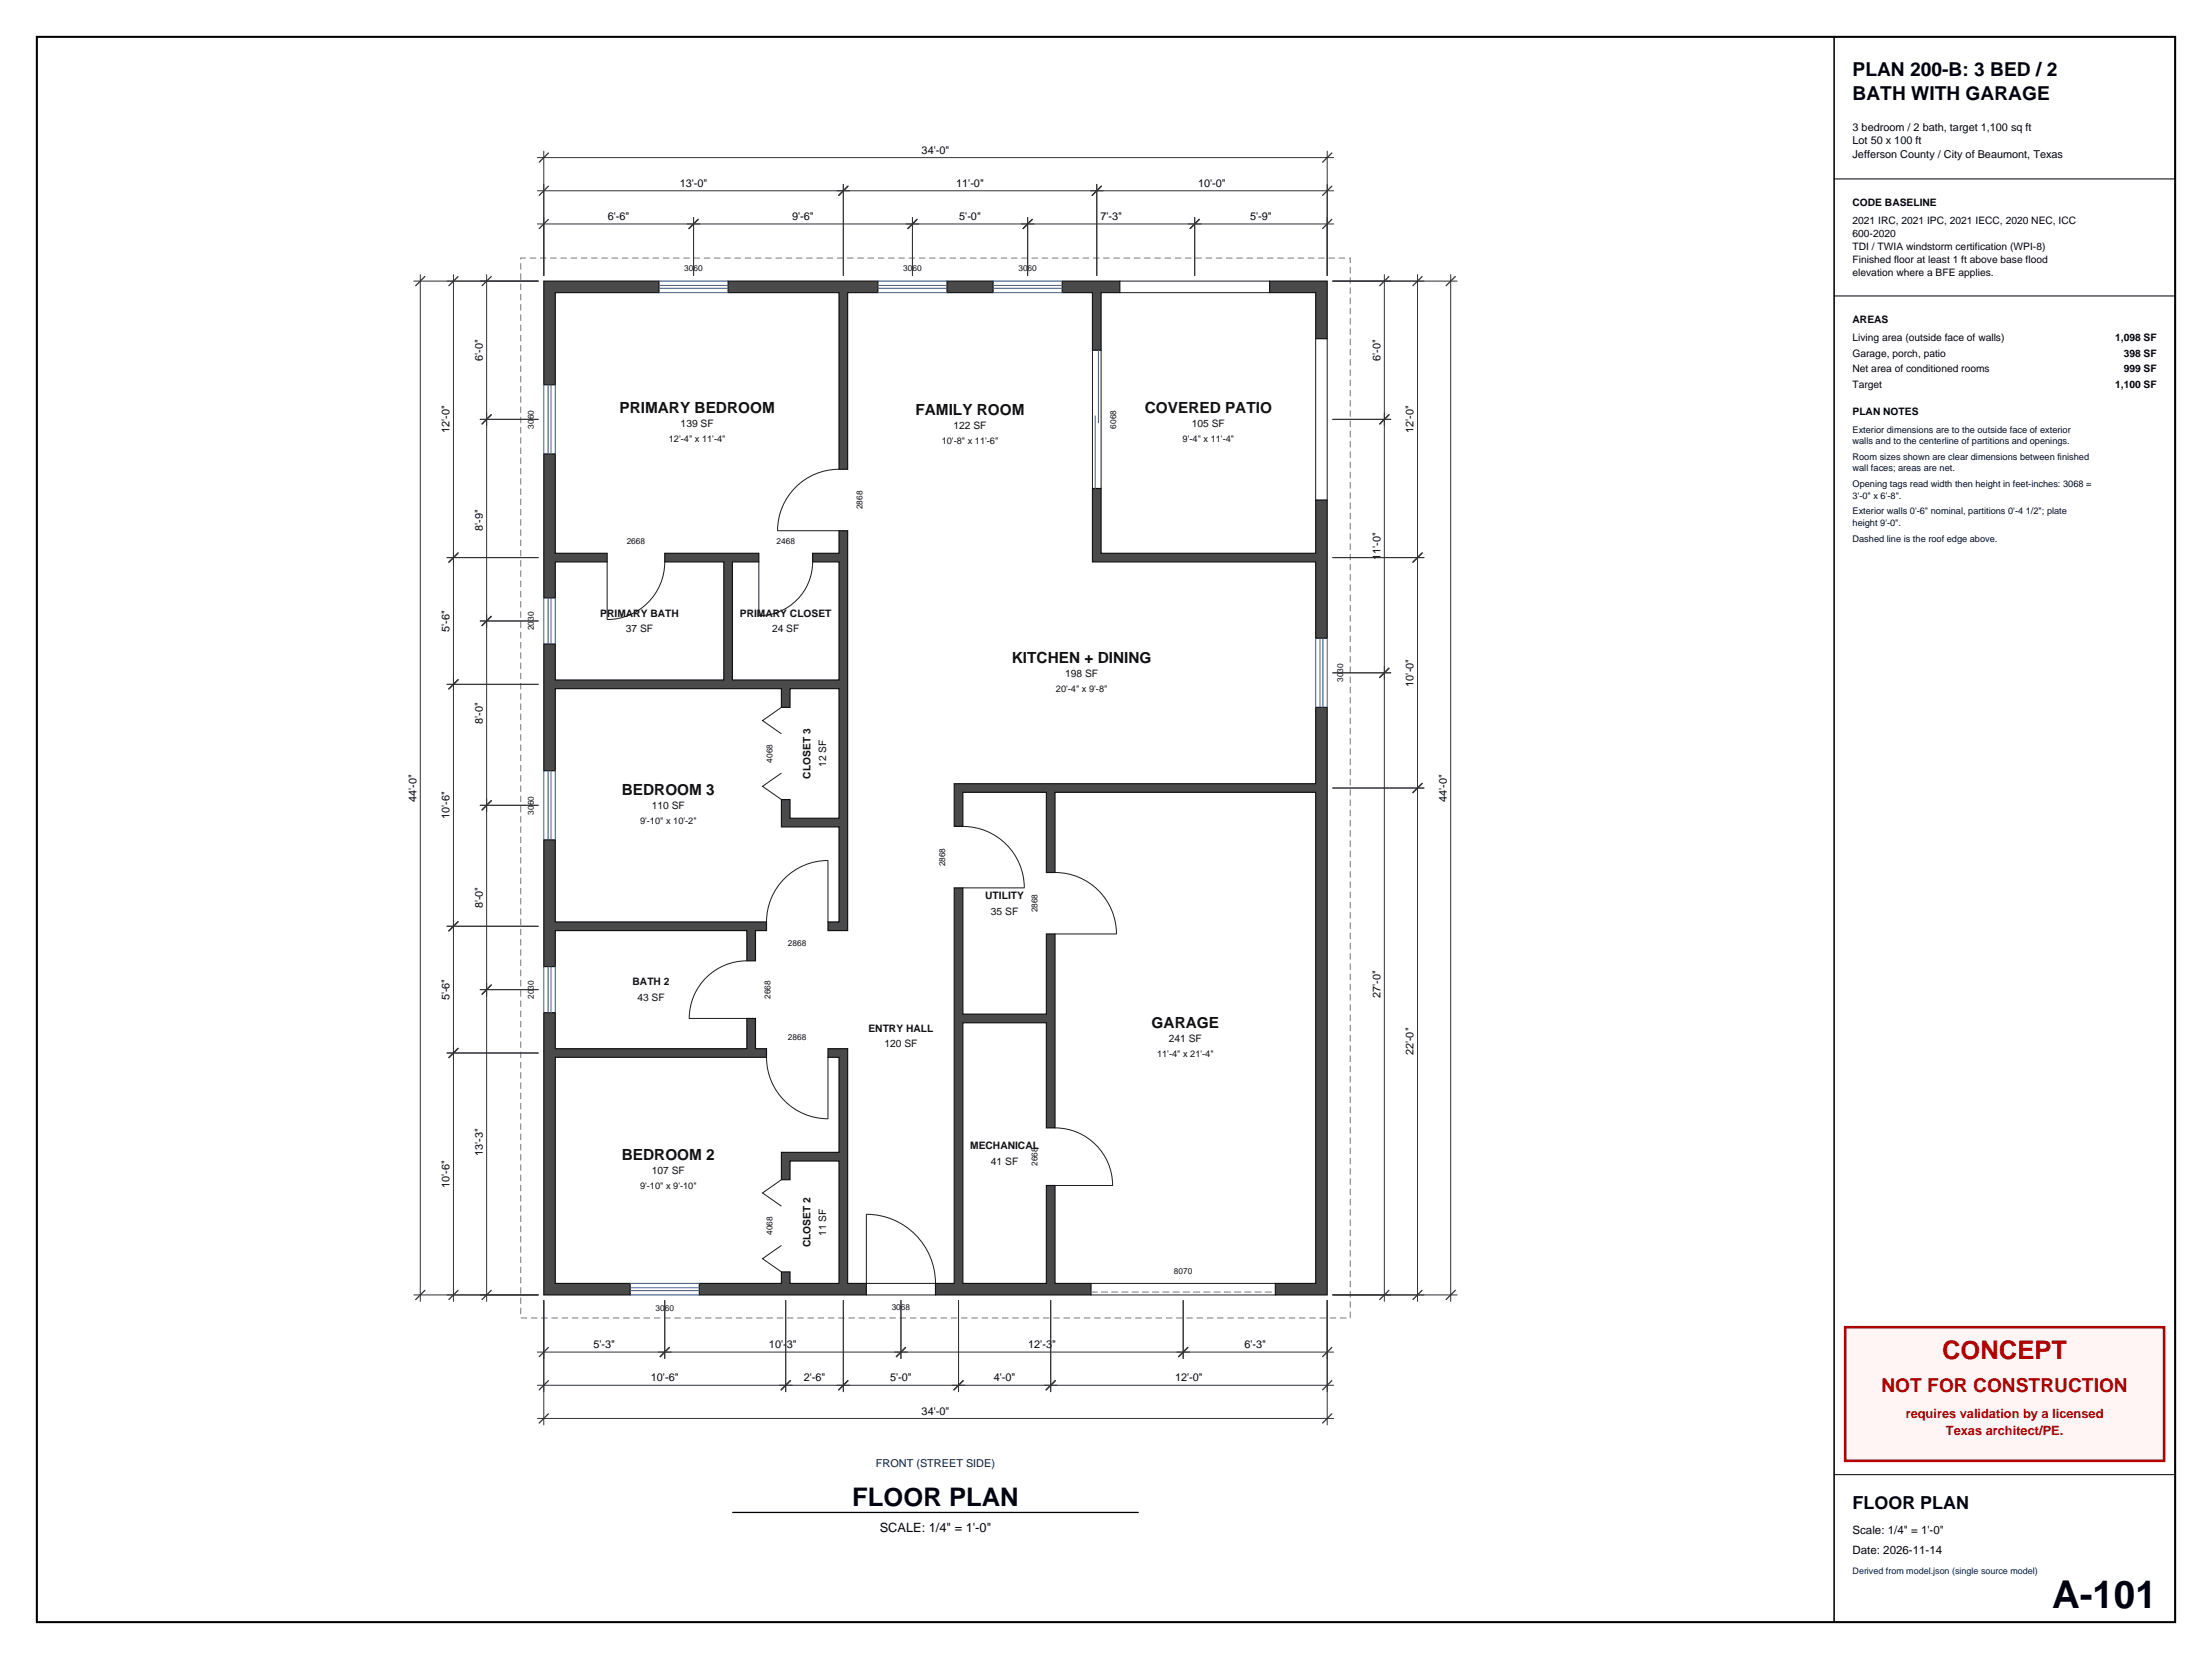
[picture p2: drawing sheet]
<svg xmlns="http://www.w3.org/2000/svg" width="610mm" height="457mm" viewBox="0 0 610 457" stroke-linecap="round" stroke-linejoin="round" font-family="sans-serif">
<defs><g id="words">
<text font-size="10.6" fill="#000111" x="565.5" y="443.2">A-101</text>
<text font-size="7.1" fill="#b00000" x="535.2" y="374.6">CONCEPT</text>
<text font-size="7.1" fill="#000111" x="234.9" y="415">FLOOR PLAN</text>
<g font-size="5.3" fill="#000111">
<text x="510.5" y="21">PLAN 200-B: 3 BED / 2</text>
<text x="510.5" y="27.6">BATH WITH GARAGE</text>
</g>
<text font-size="5.3" fill="#b00000" x="518.5" y="383.7">NOT FOR CONSTRUCTION</text>
<text font-size="4.9" fill="#000111" x="510.5" y="415.8">FLOOR PLAN</text>
<g font-size="4.2" fill="#111">
<text x="170.7" y="113.8">PRIMARY BEDROOM</text>
<text x="315.5" y="113.8">COVERED PATIO</text>
<text x="252.3" y="114.4">FAMILY ROOM</text>
<text x="278.9" y="182.6">KITCHEN + DINING</text>
<text x="171.4" y="219.1">BEDROOM 3</text>
<text x="317.4" y="283.2">GARAGE</text>
<text x="171.4" y="319.7">BEDROOM 2</text>
</g>
<g font-size="3.5" fill="#b00000">
<text x="525.2" y="390.8">requires validation by a licensed</text>
<text x="536.3" y="395.6">Texas architect/PE.</text>
</g>
<text font-size="3.5" fill="#000111" x="242.4" y="422.1">SCALE: 1/4&quot; = 1'-0&quot;</text>
<g font-size="3.2" fill="#000111">
<text x="510.5" y="422.8">Scale: 1/4&quot; = 1'-0&quot;</text>
<text x="510.5" y="428.4">Date: 2026-11-14</text>
</g>
<g font-size="3" fill="#000111">
<text x="510.5" y="36">3 bedroom / 2 bath, target 1,100 sq ft</text>
<text x="510.5" y="39.8">Lot 50 x 100 ft</text>
<text x="254" y="42.4">34'-0&quot;</text>
<text x="510.5" y="43.6">Jefferson County / City of Beaumont, Texas</text>
<text x="187.3" y="51.5">13'-0&quot;</text>
<text x="263.5" y="51.5">11'-0&quot;</text>
<text x="330.2" y="51.5">10'-0&quot;</text>
<text x="167.5" y="60.6">6'-6&quot;</text>
<text x="218.3" y="60.6">9'-6&quot;</text>
<text x="264.3" y="60.6">5'-0&quot;</text>
<text x="303.2" y="60.6">7'-3&quot;</text>
<text x="344.5" y="60.6">5'-9&quot;</text>
<text x="133" y="99.5" transform="rotate(-90 133 99.5)">6'-0&quot;</text>
<text x="380.4" y="99.5" transform="rotate(-90 380.4 99.5)">6'-0&quot;</text>
<text x="123.9" y="119.4" transform="rotate(-90 123.9 119.4)">12'-0&quot;</text>
<text x="389.6" y="119.4" transform="rotate(-90 389.6 119.4)">12'-0&quot;</text>
<text x="133" y="146.3" transform="rotate(-90 133 146.3)">8'-9&quot;</text>
<text x="380.4" y="154.3" transform="rotate(-90 380.4 154.3)">11'-0&quot;</text>
<text x="123.9" y="174.1" transform="rotate(-90 123.9 174.1)">5'-6&quot;</text>
<text x="389.6" y="189.2" transform="rotate(-90 389.6 189.2)">10'-0&quot;</text>
<text x="133" y="199.5" transform="rotate(-90 133 199.5)">8'-0&quot;</text>
<text x="114.7" y="221" transform="rotate(-90 114.7 221)">44'-0&quot;</text>
<text x="398.7" y="221" transform="rotate(-90 398.7 221)">44'-0&quot;</text>
<text x="123.9" y="225.8" transform="rotate(-90 123.9 225.8)">10'-6&quot;</text>
<text x="133" y="250.3" transform="rotate(-90 133 250.3)">8'-0&quot;</text>
<text x="123.9" y="275.7" transform="rotate(-90 123.9 275.7)">5'-6&quot;</text>
<text x="380.4" y="275" transform="rotate(-90 380.4 275)">27'-0&quot;</text>
<text x="389.6" y="290.8" transform="rotate(-90 389.6 290.8)">22'-0&quot;</text>
<text x="133" y="318.6" transform="rotate(-90 133 318.6)">13'-3&quot;</text>
<text x="123.9" y="327.4" transform="rotate(-90 123.9 327.4)">10'-6&quot;</text>
<text x="163.5" y="371.5">5'-3&quot;</text>
<text x="211.9" y="371.5">10'-3&quot;</text>
<text x="283.4" y="371.5">12'-3&quot;</text>
<text x="342.9" y="371.5">6'-3&quot;</text>
<text x="179.4" y="380.7">10'-6&quot;</text>
<text x="221.5" y="380.7">2'-6&quot;</text>
<text x="245.3" y="380.7">5'-0&quot;</text>
<text x="273.9" y="380.7">4'-0&quot;</text>
<text x="323.8" y="380.7">12'-0&quot;</text>
<text x="254" y="389.8">34'-0&quot;</text>
</g>
<text font-size="3" fill="#000555" x="241.4" y="404.2">FRONT (STREET SIDE)</text>
<g font-size="2.8" fill="#000111">
<text x="510.5" y="56.7">CODE BASELINE</text>
<text x="510.5" y="61.8">2021 IRC, 2021 IPC, 2021 IECC, 2020 NEC, ICC</text>
<text x="510.5" y="65.3">600-2020</text>
<text x="510.5" y="68.9">TDI / TWIA windstorm certification (WPI-8)</text>
<text x="510.5" y="72.4">Finished floor at least 1 ft above base flood</text>
<text x="510.5" y="76">elevation where a BFE applies.</text>
<text x="510.5" y="88.9">AREAS</text>
<text x="510.5" y="94">Living area (outside face of walls)</text>
<text x="582.9" y="94">1,098 SF</text>
<text x="510.5" y="98.3">Garage, porch, patio</text>
<text x="585.3" y="98.3">398 SF</text>
<text x="510.5" y="102.6">Net area of conditioned rooms</text>
<text x="510.5" y="107">Target</text>
<text x="582.9" y="107">1,100 SF</text>
<text x="585.3" y="102.6">999 SF</text>
<text x="510.5" y="114.3">PLAN NOTES</text>
</g>
<g font-size="2.8" fill="#111">
<text x="187.6" y="117.6">139 SF</text>
<text x="262.8" y="118.2">122 SF</text>
<text x="328.5" y="117.6">105 SF</text>
<text x="165.4" y="170">PRIMARY BATH</text>
<text x="203.9" y="170">PRIMARY CLOSET</text>
<text x="172.5" y="174.3">37 SF</text>
<text x="212.8" y="174.3">24 SF</text>
<text x="293.5" y="186.4">198 SF</text>
<text x="223.3" y="214.5" transform="rotate(-90 223.3 214.5)">CLOSET 3</text>
<text x="227.6" y="211.4" transform="rotate(-90 227.6 211.4)">12 SF</text>
<text x="179.6" y="222.9">110 SF</text>
<text x="271.5" y="247.8">UTILITY</text>
<text x="273.1" y="252.1">35 SF</text>
<text x="174.3" y="271.6">BATH 2</text>
<text x="175.7" y="275.9">43 SF</text>
<text x="239.3" y="284.3">ENTRY HALL</text>
<text x="322.1" y="287">241 SF</text>
<text x="243.7" y="288.6">120 SF</text>
<text x="267.4" y="316.6">MECHANICAL</text>
<text x="179.6" y="323.6">107 SF</text>
<text x="273.1" y="321">41 SF</text>
<text x="227.6" y="340.6" transform="rotate(-90 227.6 340.6)">11 SF</text>
<text x="223.3" y="343.7" transform="rotate(-90 223.3 343.7)">CLOSET 2</text>
</g>
<g font-size="2.5" fill="#000333">
<text x="510.5" y="119.3">Exterior dimensions are to the outside face of exterior</text>
<text x="510.5" y="122.4">walls and to the centerline of partitions and openings.</text>
<text x="510.5" y="126.8">Room sizes shown are clear dimensions between finished</text>
<text x="510.5" y="129.9">wall faces; areas are net.</text>
<text x="510.5" y="134.3">Opening tags read width then height in feet-inches: 3068 =</text>
<text x="510.5" y="137.4">3'-0&quot; x 6'-8&quot;.</text>
<text x="510.5" y="141.8">Exterior walls 0'-6&quot; nominal, partitions 0'-4 1/2&quot;; plate</text>
<text x="510.5" y="144.9">height 9'-0&quot;.</text>
<text x="510.5" y="149.3">Dashed line is the roof edge above.</text>
</g>
<g font-size="2.5" fill="#111">
<text x="184.3" y="121.8">12'-4&quot; x 11'-4&quot;</text>
<text x="259.5" y="122.4">10'-8&quot; x 11'-6&quot;</text>
<text x="325.9" y="121.8">9'-4&quot; x 11'-4&quot;</text>
<text x="291" y="190.7">20'-4&quot; x 9'-8&quot;</text>
<text x="176.4" y="227.2">9'-10&quot; x 10'-2&quot;</text>
<text x="318.9" y="291.3">11'-4&quot; x 21'-4&quot;</text>
<text x="176.4" y="327.8">9'-10&quot; x 9'-10&quot;</text>
</g>
<text font-size="2.5" fill="#000555" x="510.5" y="433.7">Derived from model.json (single source model)</text>
<g font-size="2.3" fill="#111">
<text x="188.6" y="74.7">3060</text>
<text x="248.9" y="74.7">3060</text>
<text x="280.7" y="74.7">3060</text>
<text x="147.1" y="118.1" transform="rotate(-90 147.1 118.1)">3060</text>
<text x="307.6" y="118.1" transform="rotate(-90 307.6 118.1)">6068</text>
<text x="237.7" y="140.3" transform="rotate(-90 237.7 140.3)">2868</text>
<text x="172.7" y="150">2668</text>
<text x="214" y="150">2468</text>
<text x="147.1" y="173.7" transform="rotate(-90 147.1 173.7)">2030</text>
<text x="370.1" y="188" transform="rotate(-90 370.1 188)">3030</text>
<text x="212.9" y="210.2" transform="rotate(-90 212.9 210.2)">4068</text>
<text x="147.1" y="224.5" transform="rotate(-90 147.1 224.5)">3060</text>
<text x="260.5" y="238.8" transform="rotate(-90 260.5 238.8)">2868</text>
<text x="285.9" y="251.5" transform="rotate(-90 285.9 251.5)">2868</text>
<text x="217.2" y="260.6">2868</text>
<text x="147.1" y="275.3" transform="rotate(-90 147.1 275.3)">2030</text>
<text x="212.3" y="275.3" transform="rotate(-90 212.3 275.3)">2668</text>
<text x="217.2" y="286.5">2868</text>
<text x="285.9" y="321.3" transform="rotate(-90 285.9 321.3)">2668</text>
<text x="212.9" y="340.4" transform="rotate(-90 212.9 340.4)">4068</text>
<text x="323.5" y="351.2">8070</text>
<text x="180.6" y="361.3">3060</text>
<text x="245.7" y="361">3068</text>
</g>
</g></defs>
<path d="M10.2 10.2h589.2v436.8h-589.2z" fill="none" stroke="#000" stroke-width=".56"/>
<path d="M505.5 10.2v436.8" fill="none" stroke="#000" stroke-width=".42"/>
<path d="M505.5 49.3h93.9M505.5 81.6h93.9" fill="none" stroke="#000" stroke-width=".28"/>
<path d="M508.5 365.8h87.9v36.8h-87.9z" fill-rule="evenodd" fill="#fff5f5" stroke="#b00000" stroke-width=".71" stroke-linecap="butt"/>
<path d="M505.5 406.4h93.9" fill="none" stroke="#000" stroke-width=".28"/>
<g fill="#4a4a4a" stroke="#111" stroke-width=".32">
<path d="M301.1 134.6h2.4v17.9h59.1v-14.7h3.2v38.1h-3.2v-21h-61.5z" fill-rule="evenodd"/>
<path d="M263 216h99.6v-21.1h3.2v162h-14.3v-3.2h11.1v-135.3h-71.8v22.1h-2.4v-22.1h-23v9.4h-2.4z" fill-rule="evenodd"/>
<path d="M349.9 77.5h15.9v15.8h-3.2v-12.7h-12.7z" fill-rule="evenodd"/>
<path d="M292.7 77.5h15.9v3.1h-5.1v15.9h-2.4v-15.9h-8.4z" fill-rule="evenodd"/>
<path d="M261 77.5h12.7v3.1h-12.7z" fill-rule="evenodd"/>
<path d="M200.7 77.5h41.2v3.1h-8.3v48.7h-2.4v-48.7h-30.5z" fill-rule="evenodd"/>
<path d="M149.9 77.5h31.7v3.1h-28.6v25.4h-3.1z" fill-rule="evenodd"/>
<path d="M149.9 177.5h3.1v9.9h46.5v-32.5h-16.3v-2.4h25.9v2.4h-7.2v32.5h29.3v-32.5h-7.3v-2.4h7.3v-6.2h2.4v110.2h-5.4v-2.4h3v-26.2h-15.9v-7.6h2.4v5.2h13.5v-35.7h-13.5v5.1h-2.4v-5.1h-62.3v22.6h-3.1z" fill-rule="evenodd"/>
<path d="M149.9 125.1h3.1v27.4h14.3v2.4h-14.3v9.9h-3.1z" fill-rule="evenodd"/>
<path d="M149.9 231.5h3.1v22.6h58.2v2.4h-3v8.3h-2.4v-8.3h-52.8v9.9h-3.1z" fill-rule="evenodd"/>
<path d="M149.9 279.1h3.1v9.9h52.8v-8.3h2.4v8.3h3v2.4h-58.2v62.3h20.7v3.2h-23.8z" fill-rule="evenodd"/>
<path d="M228.2 289h5.4v64.7h5.2v3.2h-46.1v-3.2h22.6v-3.2h2.4v3.2h13.5v-33.7h-13.5v5.1h-2.4v-7.5h15.9v-26.2h-3z" fill-rule="evenodd"/>
<path d="M263 244.7h2.4v34.8h23v-22.1h2.4v53.4h-2.4v-28.9h-23v71.8h23v-27h2.4v27h9.9v3.2h-42.9v-3.2h5.2z" fill-rule="evenodd"/>
</g>
<g fill="none" stroke="#1d1d1d" stroke-width=".28">
<path d="M308.6 77.5h41.3M301.1 96.5v38.1M303.5 96.5v38.1M308.6 80.6h41.3M362.6 93.3v44.5M365.8 93.3v44.5M231.2 129.3a16.9 16.9 0 0 0-16.9 17h16.9M167.3 154.9v15.8a15.9 15.9 0 0 0 15.9-15.8M209.1 154.9v14.8a14.8 14.8 0 0 0 14.8-14.8M215.3 194.9l-5.2 3.7 5.2 3.6M215.3 213.1l-5.2 3.6 5.2 3.6M265.4 227.8a16.9 16.9 0 0 1 16.9 16.9h-16.9"/>
<path d="M211.2 254.1a16.9 16.9 0 0 1 17-17v17M290.8 240.5a16.9 16.9 0 0 1 16.9 16.9h-16.9M205.8 264.8a15.9 15.9 0 0 0-15.9 15.9h15.9M211.2 291.4a16.9 16.9 0 0 0 17 16.9v-16.9M290.8 310.8a15.9 15.9 0 0 1 15.8 15.9h-15.8M215.3 325.1l-5.2 3.7 5.2 3.6M238.8 334.6a19 19 0 0 1 19 19.1h-19zM215.3 343.2l-5.2 3.7 5.2 3.6M238.8 356.9h19M300.7 356.9h50.8M300.7 353.7h50.8"/>
</g>
<path d="M300.7 356.1h50.8" fill="none" stroke="#777" stroke-width=".28" stroke-dasharray="1.8 1.1"/>
<g fill="none" stroke="#1558a6" stroke-width=".28">
<path d="M181.6 77.5h19.1M181.6 78.7h19.1M181.6 79.5h19.1M241.9 77.5h19.1M241.9 78.7h19.1M241.9 79.5h19.1M273.7 77.5h19M273.7 78.7h19M273.7 79.5h19M181.6 80.6h19.1M241.9 80.6h19.1M273.7 80.6h19"/>
<path d="M302.7 96.5v20M149.9 106v19.1M151.1 106v19.1M151.8 106v19.1M153 106v19.1M301.8 114.6v20M149.9 164.8v12.7M151.1 164.8v12.7M151.8 164.8v12.7M153 164.8v12.7M362.6 175.9v19M363.8 175.9v19"/>
<path d="M364.6 175.9v19M365.8 175.9v19M149.9 212.4v19.1M151.1 212.4v19.1M151.8 212.4v19.1M153 212.4v19.1M149.9 266.4v12.7M151.1 266.4v12.7M151.8 266.4v12.7M153 266.4v12.7M173.7 356.9h19M173.7 353.7h19"/>
<path d="M173.7 355.7h19M173.7 354.9h19"/>
</g>
<path d="M143.5 71.1h228.6v292.1h-228.6z" fill="none" stroke="#777" stroke-width=".28" stroke-dasharray="1.8 1.1" stroke-linecap="butt"/>
<g fill="none" stroke="#333" stroke-width=".28">
<path d="M148.1 52.6h219.4M148.1 43.4h219.4M149.9 41.7v34.2M191.1 59.9v16M232.4 50.8v25.1M251.5 59.9v16M283.2 59.9v16M302.3 50.8v25.1M329.2 59.9v16M365.8 41.7v34.2M114 77.5h34.3M115.8 75.7v282.9"/>
<path d="M125 75.7v282.9M134.1 75.7v282.9M148.1 61.7h219.4M367.3 77.5h34.3M381.5 75.7v282.9M390.7 75.7v282.9M399.8 75.7v282.9M132.3 115.6h16M367.3 115.6h16M123.2 153.7h25.1M367.3 153.7h25.1M132.3 171.1h16"/>
<path d="M123.2 188.6h25.1M367.3 185.4h16M367.3 217.2h25.1M132.3 221.9h16M123.2 255.3h25.1M132.3 272.7h16M123.2 290.2h25.1M114 356.9h34.3M149.9 358.4v34.3M183.2 358.4v16M216.5 358.4v25.1M232.4 358.4v25.1"/>
<path d="M248.3 358.4v16M264.2 358.4v25.1M289.6 358.4v25.1M326.1 358.4v16M365.8 358.4v34.3M367.3 356.9h34.3M148.1 372.6h219.4M148.1 381.8h219.4M148.1 390.9h219.4"/>
</g>
<g fill="none" stroke="#333" stroke-width=".35">
<path d="M151.1 51.3l-2.5 2.5M151.1 42.2l-2.5 2.5M233.7 51.3l-2.6 2.5M303.5 51.3l-2.5 2.5M367 51.3l-2.5 2.5M367 42.2l-2.5 2.5M117.1 76.2l-2.5 2.5M126.2 76.2l-2.5 2.5M135.4 76.2l-2.6 2.5M151.1 60.5l-2.5 2.5M192.4 60.5l-2.5 2.5M252.7 60.5l-2.5 2.5"/>
<path d="M284.5 60.5l-2.6 2.5M330.5 60.5l-2.5 2.5M367 60.5l-2.5 2.5M382.8 76.2l-2.6 2.5M391.9 76.2l-2.5 2.5M401.1 76.2l-2.6 2.5M135.4 114.3l-2.6 2.5M382.8 114.3l-2.6 2.5M126.2 152.4l-2.5 2.5M391.9 152.4l-2.5 2.5M135.4 169.9l-2.6 2.5M126.2 187.3l-2.5 2.6"/>
<path d="M382.8 184.1l-2.6 2.6M391.9 215.9l-2.5 2.5M135.4 220.7l-2.6 2.5M126.2 254l-2.5 2.5M135.4 271.5l-2.6 2.5M126.2 288.9l-2.5 2.6M117.1 355.6l-2.5 2.5M126.2 355.6l-2.5 2.5M135.4 355.6l-2.6 2.5M382.8 355.6l-2.6 2.5M391.9 355.6l-2.5 2.5M401.1 355.6l-2.6 2.5"/>
<path d="M151.1 371.3l-2.5 2.6M184.5 371.3l-2.6 2.6M249.6 371.3l-2.6 2.6M327.3 371.3l-2.5 2.6M367 371.3l-2.5 2.6M151.1 380.5l-2.5 2.5M151.1 389.6l-2.5 2.6M217.8 380.5l-2.5 2.5M233.7 380.5l-2.6 2.5M265.4 380.5l-2.5 2.5M290.8 380.5l-2.5 2.5M367 380.5l-2.5 2.5"/>
<path d="M367 389.6l-2.5 2.6"/>
</g>
<path d="M201.9 416.8h111.8" fill="none" stroke="#000" stroke-width=".35"/>
<use href="#words"/>
</svg>
